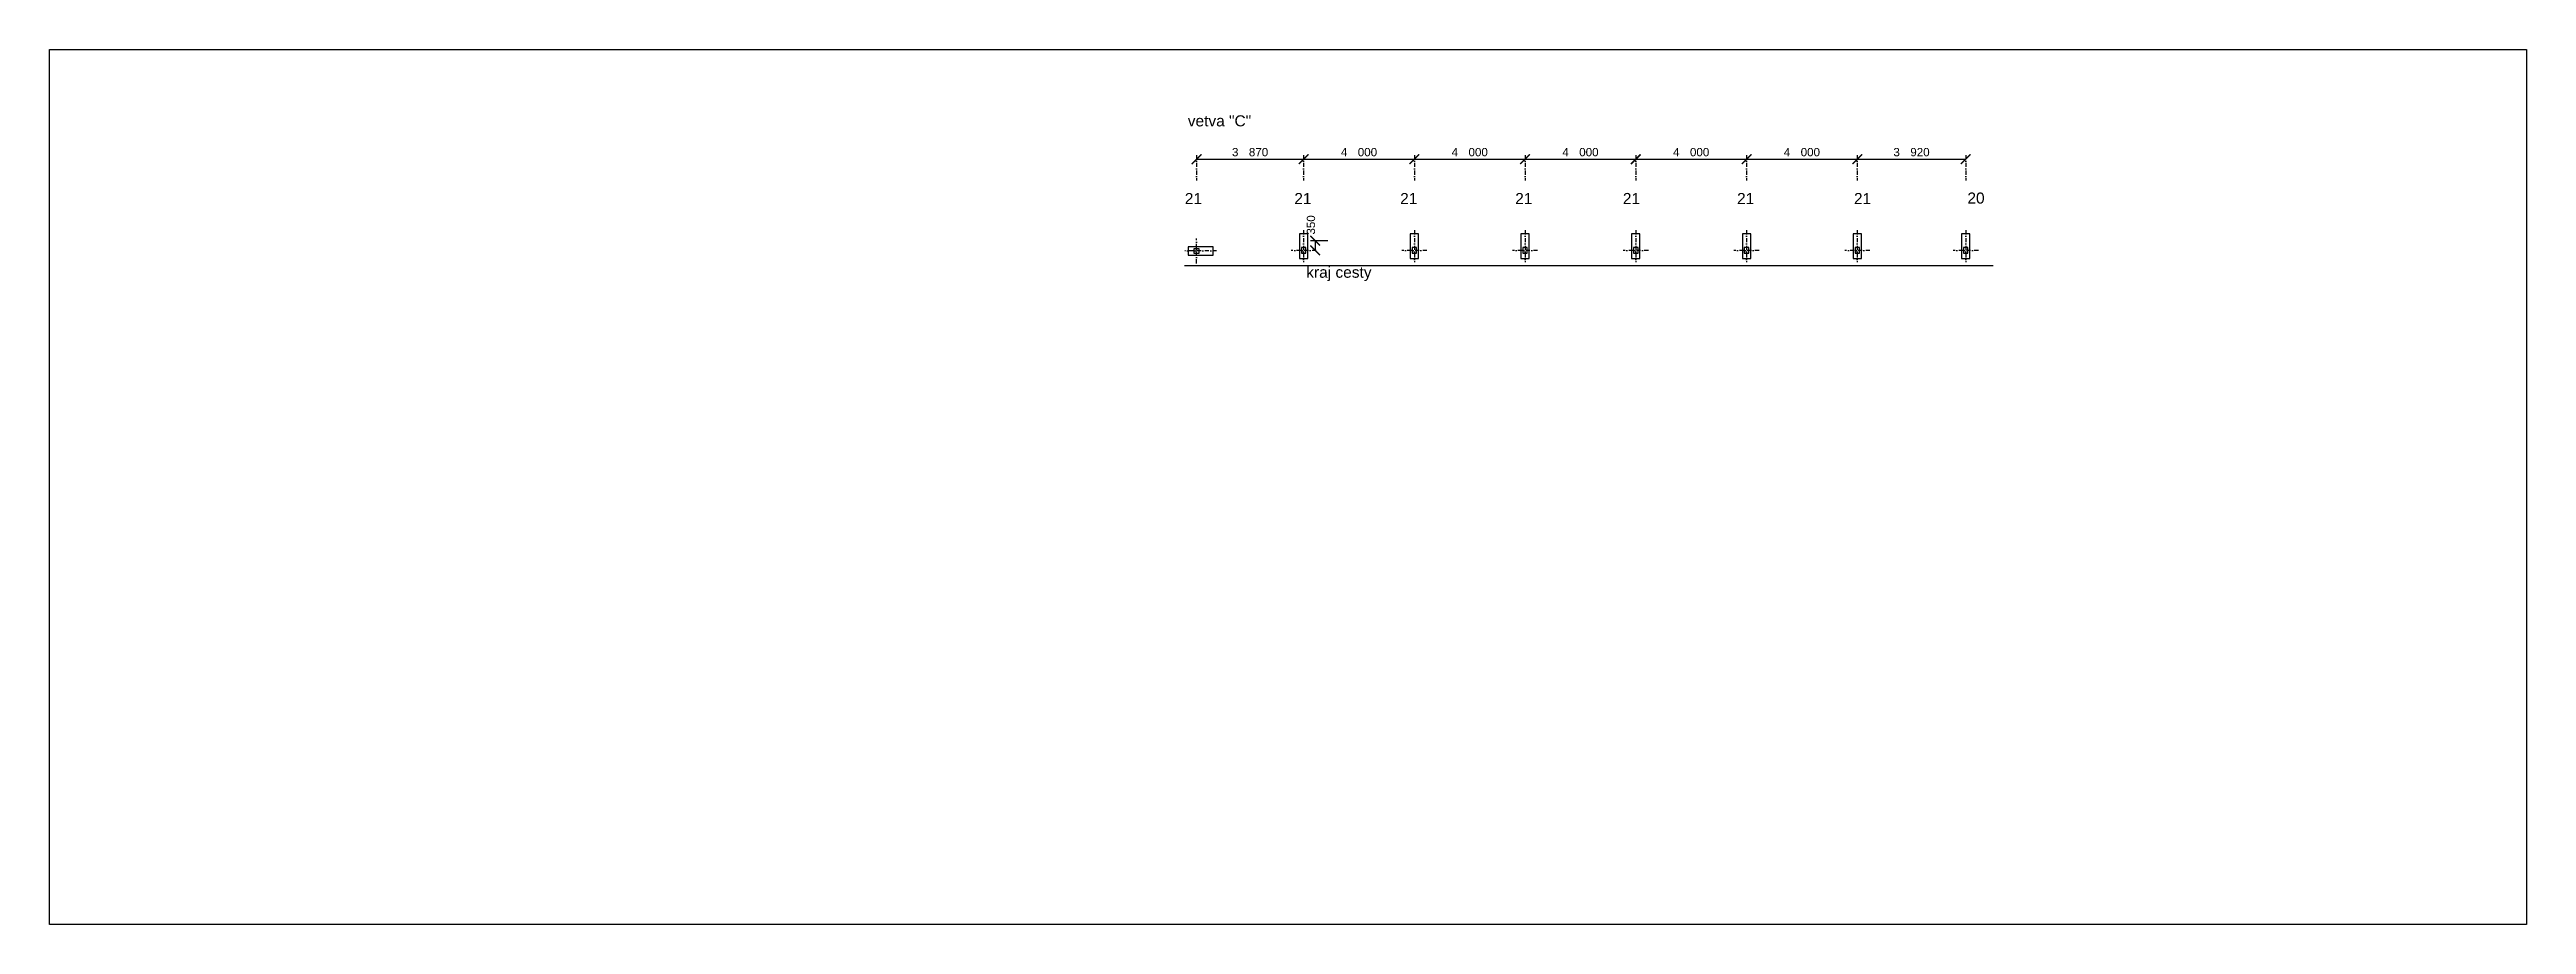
# Model space of a CAD drawing. Extents: x 4743276 to 9726129, y -4307434 to -1665362.
# Drawn here: x 4816590 to 4906071, y -2243374 to -2211746 of the extents above; entities that cross this region are included whole.
import ezdxf
from ezdxf.enums import TextEntityAlignment as Align

# ---------------------------------------------------------------- set-up
doc = ezdxf.new("R2010")
doc.units = 0
doc.header["$MEASUREMENT"] = 0
doc.linetypes.add('BODKOCIARKOVANA_3', pattern=[5.6, 3, -1.3, 0, -1.3])
doc.layers.get('0').update_dxf_attribs({"linetype": 'CONTINUOUS'})
doc.layers.get('Defpoints').update_dxf_attribs({"color": 61, "linetype": 'CONTINUOUS'})
for name, color, linetype in [('DVERE', 47, 'CONTINUOUS'), ('KÓTY', 4, 'CONTINUOUS'), ('MÚRY', 1, 'CONTINUOUS'), ('TENKÁ', 7, 'CONTINUOUS')]:
    doc.layers.add(name, color=color, linetype=linetype)
doc.styles.add('Style-Arial', font='arial.ttf')
doc.dimstyles.new('STANDARD 100', dxfattribs={"dimtxt": 300, "dimasz": 350, "dimexe": 10, "dimexo": 200, "dimgap": 100, "dimtad": 1, "dimdsep": 46, "dimlunit": 6, "dimtxsty": 'Style-Arial', "dimblk": 'ARCHTICK', "dimblk1": 'OBLIQUE', "dimblk2": 'ARCHTICK', "dimcen": 2.5, "dimse1": 1, "dimse2": 1, "dimadec": 0, "dimazin": 0, "dimtfac": 1, "dimtmove": 1, "dimatfit": 3, "dimldrblk": 'OBLIQUE', "dimfxl": 1, "dimtolj": 1, "dimtzin": 0, "dimarcsym": 0})

# ---------------------------------------------------------------- blocks, each defined once
blk = doc.blocks.new('_ArchTick')
at = {"color": 0, "linetype": 'ByBlock', "const_width": 0.15}
blk.add_lwpolyline([(-0.5, -0.5), (0.5, 0.5)], dxfattribs=at)
blk = doc.blocks.new('*D42540')
at = {"layer": 'Defpoints', "color": 0}
for p in [(4861592, -2218656), (4861592, -2219006), (4862310, -2219006)]:
    blk.add_point(p, dxfattribs=at)
at = {"layer": 'KÓTY', "color": 0, "lineweight": -2}
blk.add_line((4862310, -2218656), (4862310, -2219006), dxfattribs=at)
at = {"layer": 'KÓTY', "color": 0, "linetype": 'ByBlock', "lineweight": -2, "xscale": 350, "yscale": 350, "zscale": 350}
for p, rotation in [((4862310, -2218656), 90), ((4862310, -2219006), 270)]:
    blk.add_blockref('_ArchTick', p, dxfattribs=dict(at, rotation=rotation))
at = {"layer": 'KÓTY', "color": 0, "insert": (4862160, -2218087), "char_height": 300, "attachment_point": 5, "rotation": 90, "style": 'Style-Arial'}
blk.add_mtext('\\A1;350', dxfattribs=at)
blk = doc.blocks.new('_OBLIQUE')
at = {"color": 0, "linetype": 'ByBlock'}
blk.add_line((-0.5, -0.5), (0.5, 0.5), dxfattribs=at)
blk = doc.blocks.new('*D42541')
at = {"layer": 'Defpoints', "color": 0}
for p in [(4885816, -2215710), (4881896, -2217992), (4885816, -2217992)]:
    blk.add_point(p, dxfattribs=at)
at = {"layer": 'KÓTY', "color": 0, "lineweight": -2}
blk.add_line((4881896, -2215710), (4885816, -2215710), dxfattribs=at)
at = {"layer": 'KÓTY', "color": 0, "linetype": 'ByBlock', "lineweight": -2, "xscale": 350, "yscale": 350, "zscale": 350, "rotation": 180}
blk.add_blockref('_ArchTick', (4881896, -2215710), dxfattribs=at)
at = {"layer": 'KÓTY', "color": 0, "linetype": 'ByBlock', "lineweight": -2, "xscale": 350, "yscale": 350, "zscale": 350}
blk.add_blockref('_ArchTick', (4885816, -2215710), dxfattribs=at)
at = {"layer": 'KÓTY', "color": 0, "insert": (4883856, -2215457), "char_height": 300, "attachment_point": 5, "style": 'Style-Arial'}
blk.add_mtext('\\A1;3ﾠ920', dxfattribs=at)
blk = doc.blocks.new('*D42549')
at = {"layer": 'Defpoints', "color": 0}
for p in [(4873896, -2215710), (4869896, -2217992), (4873896, -2217992)]:
    blk.add_point(p, dxfattribs=at)
at = {"layer": 'KÓTY', "color": 0, "lineweight": -2}
blk.add_line((4869896, -2215710), (4873896, -2215710), dxfattribs=at)
at = {"layer": 'KÓTY', "color": 0, "linetype": 'ByBlock', "lineweight": -2, "xscale": 350, "yscale": 350, "zscale": 350, "rotation": 180}
blk.add_blockref('_ArchTick', (4869896, -2215710), dxfattribs=at)
at = {"layer": 'KÓTY', "color": 0, "linetype": 'ByBlock', "lineweight": -2, "xscale": 350, "yscale": 350, "zscale": 350}
blk.add_blockref('_ArchTick', (4873896, -2215710), dxfattribs=at)
at = {"layer": 'KÓTY', "color": 0, "insert": (4871896, -2215457), "char_height": 300, "attachment_point": 5, "style": 'Style-Arial'}
blk.add_mtext('\\A1;4ﾠ000', dxfattribs=at)
blk = doc.blocks.new('*D42550')
at = {"layer": 'Defpoints', "color": 0}
for p in [(4877896, -2215710), (4873896, -2217992), (4877896, -2217992)]:
    blk.add_point(p, dxfattribs=at)
at = {"layer": 'KÓTY', "color": 0, "lineweight": -2}
blk.add_line((4873896, -2215710), (4877896, -2215710), dxfattribs=at)
at = {"layer": 'KÓTY', "color": 0, "linetype": 'ByBlock', "lineweight": -2, "xscale": 350, "yscale": 350, "zscale": 350, "rotation": 180}
blk.add_blockref('_ArchTick', (4873896, -2215710), dxfattribs=at)
at = {"layer": 'KÓTY', "color": 0, "linetype": 'ByBlock', "lineweight": -2, "xscale": 350, "yscale": 350, "zscale": 350}
blk.add_blockref('_ArchTick', (4877896, -2215710), dxfattribs=at)
at = {"layer": 'KÓTY', "color": 0, "insert": (4875896, -2215457), "char_height": 300, "attachment_point": 5, "style": 'Style-Arial'}
blk.add_mtext('\\A1;4ﾠ000', dxfattribs=at)
blk = doc.blocks.new('*D42551')
at = {"layer": 'Defpoints', "color": 0}
for p in [(4881896, -2215710), (4877896, -2217992), (4881896, -2217992)]:
    blk.add_point(p, dxfattribs=at)
at = {"layer": 'KÓTY', "color": 0, "lineweight": -2}
blk.add_line((4877896, -2215710), (4881896, -2215710), dxfattribs=at)
at = {"layer": 'KÓTY', "color": 0, "linetype": 'ByBlock', "lineweight": -2, "xscale": 350, "yscale": 350, "zscale": 350, "rotation": 180}
blk.add_blockref('_ArchTick', (4877896, -2215710), dxfattribs=at)
at = {"layer": 'KÓTY', "color": 0, "linetype": 'ByBlock', "lineweight": -2, "xscale": 350, "yscale": 350, "zscale": 350}
blk.add_blockref('_ArchTick', (4881896, -2215710), dxfattribs=at)
at = {"layer": 'KÓTY', "color": 0, "insert": (4879896, -2215457), "char_height": 300, "attachment_point": 5, "style": 'Style-Arial'}
blk.add_mtext('\\A1;4ﾠ000', dxfattribs=at)
blk = doc.blocks.new('*D42552')
at = {"layer": 'Defpoints', "color": 0}
for p in [(4869896, -2215710), (4865896, -2217992), (4869896, -2217992)]:
    blk.add_point(p, dxfattribs=at)
at = {"layer": 'KÓTY', "color": 0, "lineweight": -2}
blk.add_line((4865896, -2215710), (4869896, -2215710), dxfattribs=at)
at = {"layer": 'KÓTY', "color": 0, "linetype": 'ByBlock', "lineweight": -2, "xscale": 350, "yscale": 350, "zscale": 350, "rotation": 180}
blk.add_blockref('_ArchTick', (4865896, -2215710), dxfattribs=at)
at = {"layer": 'KÓTY', "color": 0, "linetype": 'ByBlock', "lineweight": -2, "xscale": 350, "yscale": 350, "zscale": 350}
blk.add_blockref('_ArchTick', (4869896, -2215710), dxfattribs=at)
at = {"layer": 'KÓTY', "color": 0, "insert": (4867896, -2215457), "char_height": 300, "attachment_point": 5, "style": 'Style-Arial'}
blk.add_mtext('\\A1;4ﾠ000', dxfattribs=at)
blk = doc.blocks.new('*D42553')
at = {"layer": 'Defpoints', "color": 0}
for p in [(4865896, -2215710), (4861896, -2217992), (4865896, -2217992)]:
    blk.add_point(p, dxfattribs=at)
at = {"layer": 'KÓTY', "color": 0, "lineweight": -2}
blk.add_line((4861896, -2215710), (4865896, -2215710), dxfattribs=at)
at = {"layer": 'KÓTY', "color": 0, "linetype": 'ByBlock', "lineweight": -2, "xscale": 350, "yscale": 350, "zscale": 350, "rotation": 180}
blk.add_blockref('_ArchTick', (4861896, -2215710), dxfattribs=at)
at = {"layer": 'KÓTY', "color": 0, "linetype": 'ByBlock', "lineweight": -2, "xscale": 350, "yscale": 350, "zscale": 350}
blk.add_blockref('_ArchTick', (4865896, -2215710), dxfattribs=at)
at = {"layer": 'KÓTY', "color": 0, "insert": (4863896, -2215457), "char_height": 300, "attachment_point": 5, "style": 'Style-Arial'}
blk.add_mtext('\\A1;4ﾠ000', dxfattribs=at)
blk = doc.blocks.new('*D42554')
at = {"layer": 'Defpoints', "color": 0}
for p in [(4858026, -2215093), (4861896, -2215093), (4861896, -2215710)]:
    blk.add_point(p, dxfattribs=at)
at = {"layer": 'KÓTY', "color": 0, "lineweight": -2}
blk.add_line((4858026, -2215710), (4861896, -2215710), dxfattribs=at)
at = {"layer": 'KÓTY', "color": 0, "linetype": 'ByBlock', "lineweight": -2, "xscale": 350, "yscale": 350, "zscale": 350, "rotation": 180}
blk.add_blockref('_ArchTick', (4858026, -2215710), dxfattribs=at)
at = {"layer": 'KÓTY', "color": 0, "linetype": 'ByBlock', "lineweight": -2, "xscale": 350, "yscale": 350, "zscale": 350}
blk.add_blockref('_ArchTick', (4861896, -2215710), dxfattribs=at)
at = {"layer": 'KÓTY', "color": 0, "insert": (4859961, -2215457), "char_height": 300, "attachment_point": 5, "style": 'Style-Arial'}
blk.add_mtext('\\A1;3ﾠ870', dxfattribs=at)

msp = doc.modelspace()

# ---------------------------------------------------------------- linework, layer by layer
at = {"layer": 'Defpoints'}
msp.add_lwpolyline([(4816590, -2211745.5), (4906071, -2211745.5), (4906071, -2243374), (4816590, -2243374)], close=True, dxfattribs=at)
at = {"layer": 'DVERE'}
for points in [[(4858125.508, -2219106), (4858125.508, -2218946), (4857925.508, -2218946), (4857925.508, -2219106)], [(4861975.508, -2218906), (4861815.508, -2218906), (4861815.508, -2219106), (4861975.508, -2219106)], [(4865975.508, -2218906), (4865815.508, -2218906), (4865815.508, -2219106), (4865975.508, -2219106)], [(4869975.508, -2218906), (4869815.508, -2218906), (4869815.508, -2219106), (4869975.508, -2219106)], [(4873975.508, -2218906), (4873815.508, -2218906), (4873815.508, -2219106), (4873975.508, -2219106)], [(4877975.508, -2218906), (4877815.508, -2218906), (4877815.508, -2219106), (4877975.508, -2219106)], [(4881975.508, -2218906), (4881815.508, -2218906), (4881815.508, -2219106), (4881975.508, -2219106)], [(4885895.508, -2218906), (4885735.508, -2218906), (4885735.508, -2219106), (4885895.508, -2219106)]]:
    msp.add_lwpolyline(points, close=True, dxfattribs=at)
at = {"layer": 'KÓTY', "linetype": 'BODKOCIARKOVANA_3', "ltscale": 50}
for p, q in [((4858025.508, -2215561), (4858025.508, -2216477.5)), ((4861895.508, -2215561), (4861895.508, -2216477.5)), ((4865895.508, -2215561), (4865895.508, -2216477.5)), ((4869895.508, -2215561), (4869895.508, -2216477.5)), ((4873895.508, -2215561), (4873895.508, -2216477.5)), ((4877895.508, -2215561), (4877895.508, -2216477.5)), ((4881895.508, -2215561), (4881895.508, -2216477.5)), ((4881895.508, -2215561), (4881895.508, -2216477.5)), ((4885815.508, -2215561), (4885815.508, -2216477.5)), ((4858752.008, -2219026), (4857600.008, -2219026)), ((4858025.508, -2219480.112), (4858025.508, -2218571.888)), ((4862349.62, -2219006), (4861441.396, -2219006)), ((4861895.508, -2218279.5), (4861895.508, -2219431.5)), ((4866349.62, -2219006), (4865441.396, -2219006)), ((4865895.508, -2218279.5), (4865895.508, -2219431.5)), ((4870349.62, -2219006), (4869441.396, -2219006)), ((4869895.508, -2218279.5), (4869895.508, -2219431.5)), ((4874349.62, -2219006), (4873441.396, -2219006)), ((4873895.508, -2218279.5), (4873895.508, -2219431.5)), ((4878349.62, -2219006), (4877441.396, -2219006)), ((4877895.508, -2218279.5), (4877895.508, -2219431.5)), ((4882349.62, -2219006), (4881441.396, -2219006)), ((4881895.508, -2218279.5), (4881895.508, -2219431.5)), ((4886269.62, -2219006), (4885361.396, -2219006)), ((4885815.508, -2218279.5), (4885815.508, -2219431.5))]:
    msp.add_line(p, q, dxfattribs=at)
at = {"layer": 'KÓTY'}
msp.add_line((4862765.112, -2218656), (4862148.612, -2218656), dxfattribs=at)
at = {"layer": 'MÚRY'}
for points in [[(4858625.508, -2219176), (4858625.508, -2218876), (4857725.508, -2218876), (4857725.508, -2219176)], [(4862045.508, -2218406), (4861745.508, -2218406), (4861745.508, -2219306), (4862045.508, -2219306)], [(4866045.508, -2218406), (4865745.508, -2218406), (4865745.508, -2219306), (4866045.508, -2219306)], [(4870045.508, -2218406), (4869745.508, -2218406), (4869745.508, -2219306), (4870045.508, -2219306)], [(4874045.508, -2218406), (4873745.508, -2218406), (4873745.508, -2219306), (4874045.508, -2219306)], [(4878045.508, -2218406), (4877745.508, -2218406), (4877745.508, -2219306), (4878045.508, -2219306)], [(4882045.508, -2218406), (4881745.508, -2218406), (4881745.508, -2219306), (4882045.508, -2219306)], [(4885965.508, -2218406), (4885665.508, -2218406), (4885665.508, -2219306), (4885965.508, -2219306)]]:
    msp.add_lwpolyline(points, close=True, dxfattribs=at)
at = {"layer": 'TENKÁ'}
msp.add_line((4857592.5, -2219556), (4886809.5, -2219556), dxfattribs=at)

# ---------------------------------------------------------------- texts
at = {"layer": 'TENKÁ', "style": 'Style-Arial'}
for s, p in [('vetva "C"', (4858855.648, -2214124.165)), ('21', (4857913.426, -2216932.165)), ('21', (4861869.426, -2216932.165)), ('21', (4865691.926, -2216932.165)), ('21', (4869849.426, -2216932.165)), ('21', (4873738.426, -2216932.165)), ('21', (4877862.426, -2216932.165)), ('21', (4882086.926, -2216932.165)), ('20', (4886185.314, -2216914.165)), ('kraj cesty', (4863169.194, -2219595.665))]:
    msp.add_text(s, height=400, dxfattribs=at).set_placement(p, align=Align.TOP_CENTER)

# ---------------------------------------------------------------- dimensions: what is measured, and where the dimension line sits
at = {"layer": 'KÓTY'}
for base, p1, p2, picture, middle in [((4861895.508, -2215710), (4858025.508, -2215093), (4861895.508, -2215093), '*D42554', (4859960.508, -2215456.726)), ((4865895.508, -2215710), (4861895.508, -2217992.5), (4865895.508, -2217992.5), '*D42553', (4863895.508, -2215456.828)), ((4869895.508, -2215710), (4865895.508, -2217992.5), (4869895.508, -2217992.5), '*D42552', (4867895.508, -2215456.828)), ((4873895.508, -2215710), (4869895.508, -2217992.5), (4873895.508, -2217992.5), '*D42549', (4871895.508, -2215456.828)), ((4877895.508, -2215710), (4873895.508, -2217992.5), (4877895.508, -2217992.5), '*D42550', (4875895.508, -2215456.828)), ((4881895.508, -2215710), (4877895.508, -2217992.5), (4881895.508, -2217992.5), '*D42551', (4879895.508, -2215456.828)), ((4885815.508, -2215710), (4881895.508, -2217992.5), (4885815.508, -2217992.5), '*D42541', (4883855.508, -2215456.726))]:
    dim = msp.add_linear_dim(base=base, p1=p1, p2=p2, dimstyle='STANDARD 100', override={"dimtxsty": 'Style-Arial', "dimldrblk": 'OBLIQUE'}, dxfattribs=at)
    dim.commit()
    dim.dimension.update_dxf_attribs({"geometry": picture, "text_midpoint": middle})
dim = msp.add_linear_dim(base=(4862310.112, -2219006), p1=(4861592.5, -2218656), p2=(4861592.5, -2219006), angle=90, dimstyle='STANDARD 100', override={"dimtxsty": 'Style-Arial', "dimldrblk": 'OBLIQUE'}, dxfattribs=at)
dim.commit()
dim.dimension.update_dxf_attribs({"geometry": '*D42540', "text_midpoint": (4862413.5, -2218087), "dimtype": 160})

doc.saveas('drawing.dxf')
